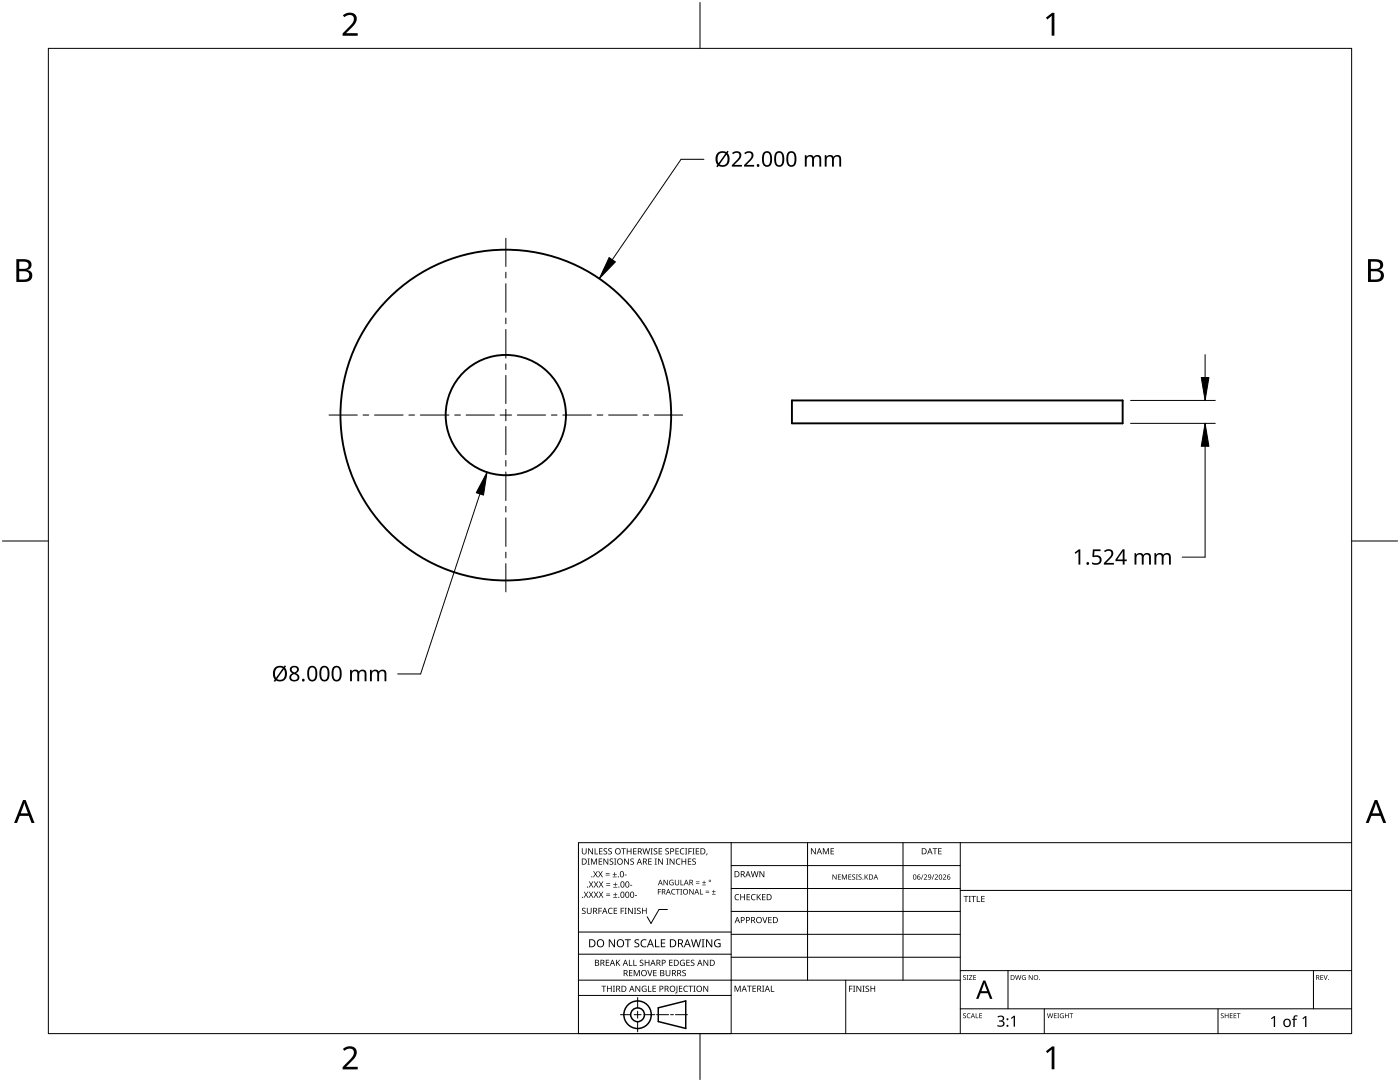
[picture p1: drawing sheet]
<svg xmlns="http://www.w3.org/2000/svg" width="279mm" height="216mm" viewBox="0 0 279 216" stroke-linecap="round" stroke-linejoin="round" font-family="sans-serif">
<g fill="none" stroke="#000" stroke-width=".38">
<path d="M158 79.9h66v4.6h-66z"/>
<circle cx="100.9" cy="82.8" r="33"/>
<circle cx="100.9" cy="82.8" r="12"/>
</g>
<path d="M9.7 9.7h260v196.5h-260z" fill="none" stroke="#000" stroke-width=".2"/>
<path d="M139.7 .5v9.2M.5 108h9.2M269.7 108h9.2M139.7 206.2v9.2" fill="none" stroke="#000" stroke-width=".2"/>
<g fill="#000">
<path d="M68.4 3.1a1.64 1.64 0 0 1 2.8 .4 2.52 2.52 0 0 1-1.2 2.2l-.9 .9h2.3v.5h-3v-.4l1.2-1.2a1.95 1.95 0 0 0 .9-2.2 1.23 1.23 0 0 0-1.8 .1zM208.7 3.5l1.3-.9h.4v4.5h-.5v-4l-.9 .8zM68.4 209.3a1.64 1.64 0 0 1 2.8 .4 2.52 2.52 0 0 1-1.2 2.2l-.9 1h2.3v.5h-3v-.5l1.2-1.2a1.95 1.95 0 0 0 .9-2.1 1.23 1.23 0 0 0-1.8 .1zM208.7 209.8l1.3-1h.4v4.6h-.5v-4l-.9 .7z"/>
<path d="M3.3 51.7h1.3a1.28 1.28 0 0 1 1.7 1.3 1.04 1.04 0 0 1-.9 .9 1.23 1.23 0 0 1 1 1.5 1.23 1.23 0 0 1-1.5 .9h-1.6zM3.8 54.1v1.7h1a.86 .86 0 0 0 1-.9 .86 .86 0 0 0-1.1-.8zM3.8 52.2v1.4h.9a.78 .78 0 0 0 1-.7 .78 .78 0 0 0-1.1-.7z"/>
<path d="M273 51.7h1.3a1.28 1.28 0 0 1 1.7 1.3 1.04 1.04 0 0 1-.8 .9 1.23 1.23 0 0 1 1 1.5 1.23 1.23 0 0 1-1.6 .9h-1.6zM273.6 54.1v1.7h.9a.86 .86 0 0 0 1.1-.9 .86 .86 0 0 0-1.1-.8zM273.6 52.2v1.4h.8a.78 .78 0 0 0 1-.7 .78 .78 0 0 0-1.1-.7z"/>
<path d="M4.6 159.6h.5l1.8 4.6h-.6l-.6-1.4h-1.8l-.5 1.4h-.6zM4.8 160.2l-.7 2.1h1.5z"/>
<path d="M274.3 159.6h.6l1.7 4.6h-.6l-.5-1.4h-1.8l-.6 1.4h-.5zM274.6 160.2l-.7 2.1h1.4z"/>
</g>
<g fill="none" stroke="#000" stroke-width=".2">
<path d="M145.9 168.1v38.1h-30.5v-38.1h154.3M145.9 172.7h45.7M145.9 177.3h45.7M161.2 168.1v27.5M180.2 168.1v27.5M191.6 168.1v38.1M191.6 177.7h78.1M115.4 198.6h30.5M115.4 195.6h76.2M115.4 190.4h30.5M115.4 186h30.5M127.3 199v2.1"/>
<path d="M133.2 181.5h-1.7l-1.6 2.8-.7-1.4M145.9 181.9h45.7M145.9 186.4h45.7M145.9 191h45.7M168.8 195.6v10.6M191.6 193.7h78.1M201.2 193.7v7.6M262.1 193.7v7.6M123.8 202.5h2.1M126.6 202.5h1.3M127.3 201.8v1.4M127.3 203.8v2.1"/>
<path d="M128.6 202.5h2.1M131 202.5h2.4M133.8 202.5h.6M134.8 202.5h2.4M191.6 201.3h78.1M208.4 201.3v4.9M243.1 201.3v4.9"/>
</g>
<g fill="#000">
<path d="M116.1 169.3h.2v.8a.32 .32 0 0 0 .3 .3 .32 .32 0 0 0 .3-.3v-.8h.2v.8a.47 .47 0 0 1-.5 .4 .47 .47 0 0 1-.5-.5zM116.5 177.9h.2l.3 .5 .3-.5h.1l-.4 .6 .4 .6h-.1l-.3-.5-.4 .5h-.1l.4-.6zM117.3 171.3h.4l-.1 .1v1l.1 .1h-.4l.1-.1v-1zM117.4 169.3h.2l.6 1v-1h.1v1.2h-.1l-.7-1v1h-.1zM117.5 177.9h.2l.3 .5 .3-.5h.1l-.4 .6 .4 .6h-.1l-.4-.5-.3 .5h-.1l.4-.6zM117.5 175.9h.2l.3 .5 .3-.5h.1l-.4 .6 .5 .6h-.2l-.3-.5-.4 .5h-.1l.4-.6zM117.9 171.3h.3l.3 1 .4-1h.3v1.2h-.2v-1l-.4 1h-.1l-.4-1v1h-.2zM118.7 169.3h.1v1h.6v.2h-.7zM118.4 173.8h.1l.3 .5 .3-.5h.2l-.4 .6 .4 .7h-.1l-.4-.6-.3 .6h-.1l.4-.7zM118.5 177.9h.2l.2 .5 .3-.5h.2l-.4 .6 .4 .6h-.1l-.4-.5-.3 .5h-.1l.4-.6zM118.5 175.9h.2l.3 .5 .3-.5h.1l-.4 .6 .4 .6h-.1l-.3-.5-.4 .5h-.1l.4-.6zM119.5 171.3h.7v.1h-.6v.4h.5v.2h-.5v.4h.6v.1h-.7z"/>
<path d="M119.6 169.3h.6v.1h-.5v.4h.5v.1h-.5v.4h.5v.2h-.6zM119.4 173.8h.1l.3 .5 .3-.5h.2l-.4 .6 .4 .7h-.1l-.4-.6-.3 .6h-.2l.5-.7zM119.5 177.9h.1l.3 .5 .3-.5h.2l-.4 .6 .4 .6h-.1l-.4-.5-.3 .5h-.1l.4-.6zM119.5 175.9h.2l.3 .5 .3-.5h.1l-.4 .6 .4 .6h-.1l-.4-.5-.3 .5h-.1l.4-.6zM120.9 174.6h.8v.1h-.8zM120.9 174.2h.8v.1h-.8zM121 178.7h.8v.1h-.8zM121 178.3h.8v.1h-.8zM121 176.6h.8v.1h-.8zM121 176.3h.8v.1h-.8zM120.5 169.4l.4-.1h.3l-.1 .1a.25 .25 0 0 0-.4-.1 .25 .25 0 0 0 0 .4l.4 .3 .1 .2-.3 .3-.5-.1v-.1h.2a.27 .27 0 0 0 .4-.1 .27 .27 0 0 0-.3-.3l-.2-.2zM120.4 171.3h.2l.7 1-.1-1h.2v1.2h-.2l-.6-1v1h-.2z"/>
<path d="M121.4 169.4l.5-.1h.2v.1a.25 .25 0 0 0-.4-.1 .25 .25 0 0 0 0 .4l.4 .3v.2l-.2 .3-.5-.1v-.1h.1a.27 .27 0 0 0 .5-.1 .27 .27 0 0 0-.4-.3l-.2-.2zM122.3 174.9h.8v.2h-.8zM122.4 179h.8v.1h-.8zM122.4 177h.8v.1h-.8zM121.7 171.4l.4-.1 .3 .1-.1 .1a.25 .25 0 0 0-.4-.1 .25 .25 0 0 0 0 .4 .42 .42 0 0 1 .5 .5 .42 .42 0 0 1-.7 .2l-.1-.2 .2 .1a.27 .27 0 0 0 .5-.2 .27 .27 0 0 0-.4-.3l-.2-.2zM122.6 174h.1v.4h.4v.1h-.4v.4h-.1v-.4h-.3v-.1h.3zM122.7 178.1h.1v.4h.4v.1h-.4v.3h-.1v-.3h-.3v-.1h.3zM122.7 176.1h.2v.3h.3v.2h-.3v.3h-.2v-.3h-.3v-.2h.3zM122.6 171.3h.4l-.1 .1v1l.1 .1h-.4l.1-.1v-1zM124 169.3h.9v.1h-.4v1.1h-.1v-1.1h-.4zM124.7 174.5h.4v.2h-.4zM124.6 171.3h.1l.7 1v-1h.1v1.2h-.2l-.6-1v1h-.1z"/>
<path d="M125.7 176.6h.5v.1h-.5zM125.1 169.3h.1v.5h.7v-.5h.1v1.2h-.1v-.6h-.7v.6h-.1zM125.8 171.4l.5-.1 .2 .1v.1a.25 .25 0 0 0-.4-.1 .25 .25 0 0 0 0 .4 .42 .42 0 0 1 .4 .5 .42 .42 0 0 1-.7 .2v-.2l.1 .1a.27 .27 0 0 0 .5-.2 .27 .27 0 0 0-.4-.3l-.2-.2zM126.7 178.6h.4v.2h-.4zM126.4 169.3h.6v.1h-.5v.4h.5v.1h-.5v.4h.5v.2h-.6zM128.2 169.3h.2l.2 1 .3-1h.2l.2 1 .3-1h.1l-.3 1.2h-.1l-.3-1.1-.3 1.1h-.2zM129.4 171.3h.7v.1h-.6v.4h.5v.2h-.5v.4h.6v.1h-.7zM129.8 169.3h.5l-.2 .1v1l.2 .1h-.5l.2-.1v-1zM130.7 171.3h.4l-.1 .1v1l.1 .1h-.4l.1-.1v-1zM130.5 169.4l.4-.1h.3l-.1 .1a.25 .25 0 0 0-.4-.1 .25 .25 0 0 0 0 .4l.4 .3 .1 .2-.2 .3-.6-.1v-.1h.2a.27 .27 0 0 0 .4-.1 .27 .27 0 0 0-.3-.3l-.2-.2zM131.3 177.4h.6v.1h-.5v.4h.5v.1h-.5v.5h-.1zM131.4 169.3h.7v.1h-.5v.4h.5v.1h-.5v.4h.5v.2h-.7z"/>
<path d="M131.3 171.3h.2l.7 1v-1h.1v1.2h-.2l-.6-1v1h-.2zM132.4 175.6h.2l.6 .9v-.9h.1v1h-.2l-.6-.9v.9h-.1zM133 171.3h.4l-.1 .1v1l.1 .1h-.4l.1-.1v-1zM132.8 169.4l.4-.1h.3l-.1 .1a.25 .25 0 0 0-.3-.1 .25 .25 0 0 0 0 .4l.4 .3v.2l-.2 .3-.5-.1v-.1h.1a.27 .27 0 0 0 .5-.1 .27 .27 0 0 0-.4-.3l-.2-.2zM133.7 175.7l.5-.2 .2 .1v.1a.45 .45 0 0 0-.7 .4 .45 .45 0 0 0 .6 .4v-.3h-.2v-.1h.3v.5a.6 .6 0 0 1-.8-.1 .6 .6 0 0 1 .1-.8zM134.1 177.5l.4-.1h.3l-.1 .2a.44 .44 0 0 0-.6 .4 .44 .44 0 0 0 .6 .3 .52 .52 0 0 1-.7 0 .52 .52 0 0 1 .1-.8zM133.6 171.3h.2l.7 1v-1h.1v1.2h-.2l-.6-1v1h-.2zM134.9 177.4h.8v.1h-.4v1h-.1v-1h-.3zM135 171.5l.5-.2 .3 .1-.1 .1a.49 .49 0 0 0-.7 .4 .49 .49 0 0 0 .7 .5 .52 .52 0 0 1-.6 0 .52 .52 0 0 1-.2-.6zM134.8 169.3h.7v.1h-.6v.4h.5v.1h-.5v.4h.6v.2h-.7zM134.7 175.6h.1v.7a.28 .28 0 0 0 .3 .2 .28 .28 0 0 0 .3-.2v-.7h.1v.7a.42 .42 0 0 1-.4 .4 .42 .42 0 0 1-.4-.4zM135.8 175.6h.2v.9h.4v.1h-.6z"/>
<path d="M135.8 177.4h.3l-.1 .1v.9l.1 .1h-.3l.1-.1v-.9zM135.8 169.4l.4-.1h.4l-.1 .1h-.2a.49 .49 0 0 0-.4 .6 .49 .49 0 0 0 .7 .3 .52 .52 0 0 1-.7 .1 .52 .52 0 0 1-.2-.6zM136 171.3h.2v.5h.6v-.5h.1v1.2h-.1v-.5h-.6v.5h-.2zM136.7 169.3h.5l-.2 .1v1l.2 .1h-.5l.2-.1v-1zM137.4 169.3h.7v.1h-.6v.4h.5v.2h-.5v.5h-.1zM137.3 171.3h.7v.1h-.6v.4h.5v.2h-.5v.4h.6v.1h-.7zM137.6 177.4h.1l.6 .9v-.9h.1v1.1h-.1l-.6-.9v.9h-.1zM138.2 169.3h.4l-.1 .1v1l.1 .1h-.4l.1-.1v-1zM138.9 176.2h.7v.1h-.7zM138.9 175.9h.7v.1h-.7zM138.2 171.4l.4-.1 .3 .1-.1 .1a.25 .25 0 0 0-.4-.1 .25 .25 0 0 0 0 .4 .42 .42 0 0 1 .5 .5 .42 .42 0 0 1-.7 .2l-.1-.2 .2 .1a.27 .27 0 0 0 .5-.2 .27 .27 0 0 0-.4-.3l-.2-.2zM138.9 169.3h.6v.1h-.5v.4h.5v.1h-.5v.4h.5v.2h-.6z"/>
<path d="M139.7 177.4h.1v1h.5v.1h-.6zM140.1 176.5h.8v.1h-.8zM140.5 175.7h.1v.3h.3v.2h-.3v.3h-.1v-.3h-.4v-.2h.4zM140.8 178h.7v.2h-.7zM140.8 177.7h.7v.1h-.7zM141 170.3h.2l-.3 .4zM142.1 178.4h.7v.1h-.7zM142.4 177.6h.1v.3h.3v.1h-.3v.3h-.1v-.3h-.3v-.1h.3zM146.8 178.6l.4-.2 .3 .1v.1a.49 .49 0 0 0-.7 .4 .49 .49 0 0 0 .7 .5 .52 .52 0 0 1-.7 0 .52 .52 0 0 1-.2-.6zM147.7 178.4h.2v.5h.6v-.5h.2v1.2h-.2v-.5h-.6v.5h-.2zM149 178.4h.7v.1h-.5v.4h.4v.2h-.4v.4h.5v.1h-.7zM150 178.6l.5-.2 .3 .1-.1 .1a.49 .49 0 0 0-.7 .4 .49 .49 0 0 0 .8 .5 .52 .52 0 0 1-.7 0 .52 .52 0 0 1-.2-.6z"/>
<path d="M149.8 173.8h.2l.3 1.1 .2-1.1h.2l.3 1.1 .2-1.1h.2l-.3 1.2h-.2l-.3-1-.3 1h-.1zM151 178.4h.2v.6l.5-.6h.2l-.5 .5 .5 .7h-.2l-.4-.6-.1 .6h-.2zM151.6 173.8h.1l.7 1v-1h.1v1.2h-.1l-.7-1v1h-.1zM152.1 178.4h.7v.1h-.6v.4h.5v.2h-.5v.4h.6v.1h-.7zM161.8 169.3h.2l.7 1v-1h.1v1.2h-.2l-.6-1v1h-.2zM164.2 169.3h.2l.4 .9 .4-.9h.2v1.2h-.1v-1.1l-.4 1.1h-.1l-.4-1.1v1.1h-.2zM165.8 169.3h.6v.1h-.5v.4h.5v.1h-.5v.4h.5v.2h-.6zM166.1 174.5h.2l.5 .8v-.8h.1l.1 1h-.2l-.5-.8v.8h-.2zM167.2 174.5h.6v.1h-.4v.3h.4v.1h-.4v.4h.4v.1h-.6zM168 174.5h.2l.3 .8 .4-.8h.1v1h-.1v-.9l-.4 .9-.4-.9v.9h-.1zM169.3 174.5h.6v.1h-.5v.3h.5v.1h-.5v.4h.5v.1h-.6zM170.1 174.6l.4-.1h.2l-.1 .1a.24 .24 0 0 0-.3 0 .24 .24 0 0 0-.1 .3 .24 .24 0 0 0 .3 .1 .32 .32 0 0 1 .1 .5 .32 .32 0 0 1-.6-.1h.1a.26 .26 0 0 0 .4 0 .26 .26 0 0 0 0-.3 .26 .26 0 0 0-.3-.1z"/>
<path d="M170.8 174.5h.4l-.1 .1v.8l.1 .1h-.4l.1-.1v-.8zM171.4 174.6l.3-.1h.2v.1a.24 .24 0 0 0-.3 0 .24 .24 0 0 0-.1 .3 .24 .24 0 0 0 .3 .1 .32 .32 0 0 1 0 .5 .32 .32 0 0 1-.5-.1h.1a.26 .26 0 0 0 .3 0 .26 .26 0 0 0 .1-.3 .26 .26 0 0 0-.3-.1zM172.5 174.5h.2v.5l.6-.5-.4 .4 .4 .6h-.2l-.3-.5-.1 .5h-.2zM184.2 174.5h.1l-.4 1h-.1zM184.4 174.6a.37 .37 0 0 1 .6 0 .37 .37 0 0 1-.3 .6l-.2 .2h.5v.1h-.6l.2-.4a.27 .27 0 0 0 .3-.3 .27 .27 0 0 0-.4-.2zM186.3 174.5h.2l-.4 1h-.2zM186.1 169.3h.9v.1h-.3v1.1h-.2v-1.1h-.4zM186.5 174.6a.37 .37 0 0 1 .6 0 .37 .37 0 0 1-.2 .6l-.2 .2h.5v.1h-.7l.3-.4a.27 .27 0 0 0 .3-.3 .27 .27 0 0 0-.4-.2zM187.2 169.3h.7v.1h-.5v.4h.5v.1h-.5v.4h.5v.2h-.7zM188.2 174.6a.37 .37 0 0 1 .6 0 .37 .37 0 0 1-.3 .6l-.2 .2h.5v.1h-.6l.2-.4a.27 .27 0 0 0 .3-.3 .27 .27 0 0 0-.4-.2zM192.3 178.8h.9v.1h-.3v1.1h-.2v-1.1h-.4zM193.3 178.8h.5l-.2 .1v1l.2 .1h-.5l.2-.1v-1z"/>
<path d="M193.8 178.8h1v.1h-.4v1.1h-.2v-1.1h-.4zM194.9 178.8h.2v1.1h.5v.1h-.7zM195.8 178.8h.7v.1h-.5v.4h.5v.1h-.5v.5h.5v.1h-.7zM116.2 181.3l.4-.2 .3 .1-.1 .1a.25 .25 0 0 0-.4-.1 .25 .25 0 0 0 0 .4l.4 .2 .1 .3-.3 .3-.5-.1v-.1h.2a.27 .27 0 0 0 .4-.1 .27 .27 0 0 0-.3-.3l-.2-.2zM117.1 181.1h.2v.8a.32 .32 0 0 0 .3 .3 .32 .32 0 0 0 .3-.3v-.8h.2v.8a.47 .47 0 0 1-.5 .5 .47 .47 0 0 1-.5-.5zM119.4 181.1h.7v.2h-.5v.4h.5v.1h-.5v.6h-.2zM120 196.7h1v.1h-.4v1.1h-.2v-1.1h-.4zM120.9 191.5h.7v.1h-.5v.4h.4v.2h-.4v.4h.5v.1h-.7zM121.5 181.3l.4-.2 .4 .1-.1 .1a.49 .49 0 0 0-.7 .5 .49 .49 0 0 0 .7 .4 .52 .52 0 0 1-.6 .1 .52 .52 0 0 1-.3-.6zM121.1 196.7h.2v.5h.6v-.5h.2v1.2h-.2v-.6h-.6v.6h-.2zM121.5 187.4h.2l.9 1.3v-1.3h.1v1.6h-.2l-.8-1.3v1.3h-.2zM122.3 196.7h.4l-.1 .1v1l.1 .1h-.4l.2-.1v-1z"/>
<path d="M122.5 181.1h.7v.2h-.6v.4h.5v.1h-.5v.4h.6v.2h-.7zM122.9 191.5h.2v.6l.5-.6h.2l-.5 .5 .5 .7h-.2l-.4-.6-.1 .6h-.2zM123.9 181.1h.6v.2h-.5v.4h.5v.1h-.5v.6h-.1zM124.7 181.1h.4l-.2 .2v.9l.2 .2h-.4l.1-.2v-.9zM124.7 187.4h1.2v.2h-.5v1.4h-.2v-1.4h-.5zM125.5 191.5h.2v1.1h.5v.1h-.7zM125.5 193.6h.7v.1h-.5v.4h.5v.1h-.5v.4h.5v.2h-.7zM125.3 181.1h.2l.7 1.1-.1-1.1h.2v1.3h-.2l-.6-1v1h-.2zM126.4 191.5h.2v1.1h.5v.1h-.7zM126.5 181.1h.5l-.2 .2v.9l.2 .2h-.5l.2-.2v-.9zM126.5 193.6h.2l.4 1 .4-1h.2v1.2h-.2v-1.1l-.4 1.1h-.1l-.4-1.1v1.1h-.1zM126.7 187.6l.3-.2 .6 .1-.2 .1a.33 .33 0 0 0-.6 .2 .33 .33 0 0 0 .4 .4 .47 .47 0 0 1 .4 .6 .47 .47 0 0 1-.7 .2h-.3v-.2h.2a.35 .35 0 0 0 .6-.2 .35 .35 0 0 0-.5-.4l-.3-.2z"/>
<path d="M126.8 196.7h.2l.6 1v-1h.2v1.2h-.2l-.7-1 .1 1h-.2zM127.2 181.3l.4-.2 .3 .1-.1 .1a.25 .25 0 0 0-.4-.1 .25 .25 0 0 0 0 .4l.4 .2 .1 .3-.3 .3-.5-.1v-.1h.2a.27 .27 0 0 0 .4-.1 .27 .27 0 0 0-.3-.3l-.2-.2zM127.7 191.6l.5-.1 .2 .1v.1a.25 .25 0 0 0-.4-.1 .25 .25 0 0 0 0 .4l.4 .2v.3l-.2 .2h-.5v-.2l.1 .1a.27 .27 0 0 0 .5-.2 .27 .27 0 0 0-.4-.3l-.2-.2zM128 187.6l.6-.2 .4 .1v.2a.64 .64 0 0 0-1 .5 .64 .64 0 0 0 1 .6v.2a.83 .83 0 0 1-1.1-.3 .83 .83 0 0 1 .1-1.1zM128.2 196.8l.6-.1 .2 .1v.1a.5 .5 0 0 0-.8 .4 .5 .5 0 0 0 .7 .5v-.4h-.3v-.1h.4v.6a.66 .66 0 0 1-.8-.2 .66 .66 0 0 1 0-.9zM128.1 181.1h.2v.6h.6v-.6h.2v1.3h-.2v-.6h-.6v.6h-.2zM129.2 193.6h.1l.4 1 .3-1h.2l-.4 1.2h-.2zM129.3 196.7h.2v1.1h.5v.1h-.7zM128.7 191.5h.1v.5h.6v-.5h.2v1.2h-.2v-.5h-.6v.5h-.1zM130.7 187.4h.2v1.4h.7v.2h-.9zM130.2 196.7h.7v.1h-.5v.4h.5v.1h-.5v.5h.5v.1h-.7zM130.4 193.6h.6v.1h-.5v.4h.5v.1h-.5v.4h.5v.2h-.6z"/>
<path d="M131.9 187.4h.9v.2h-.7v.5h.6v.2h-.6v.5h.7v.2h-.9zM132.8 193.6h.2v.7a.32 .32 0 0 0 .3 .4 .32 .32 0 0 0 .3-.4v-.7h.2v.7a.47 .47 0 0 1-.5 .5 .47 .47 0 0 1-.5-.5zM133.5 191.5h.7v.1h-.5v.4h.5v.2h-.5v.4h.5v.1h-.7zM135 196.7h.2v1.3l-.1 .2h-.3l-.1-.1 .3-.2zM135.5 196.7h.7v.1h-.5v.4h.4v.1h-.4v.5h.5v.1h-.7zM135.8 191.7l.5-.2 .4 .1-.1 .1a.5 .5 0 0 0-.8 .4 .5 .5 0 0 0 .7 .5v-.4h-.2v-.1h.4v.6a.66 .66 0 0 1-.9-.1 .66 .66 0 0 1 0-.9zM136.2 193.7l.4-.2 .3 .1-.1 .1a.25 .25 0 0 0-.4-.1 .25 .25 0 0 0 0 .4 .42 .42 0 0 1 .5 .6 .42 .42 0 0 1-.7 .2l-.1-.2h.2a.27 .27 0 0 0 .5-.1 .27 .27 0 0 0-.4-.3l-.2-.2zM136.5 196.8l.5-.1 .3 .1-.1 .1a.49 .49 0 0 0-.7 .4 .49 .49 0 0 0 .8 .4 .52 .52 0 0 1-.7 .1 .52 .52 0 0 1-.2-.6zM137 191.5h.7v.1h-.6v.4h.5v.2h-.5v.4h.6v.1h-.7zM137.4 196.7h.9v.1h-.4v1.1h-.1v-1.1h-.4zM137.9 191.6l.4-.1 .3 .1-.1 .1a.25 .25 0 0 0-.4-.1 .25 .25 0 0 0 0 .4l.4 .2 .1 .3-.2 .2h-.6v-.2l.2 .1a.27 .27 0 0 0 .5-.2 .27 .27 0 0 0-.4-.3l-.2-.2zM138.4 196.7h.4l-.1 .1v1l.1 .1h-.4l.1-.1v-1z"/>
<path d="M137.9 187.4h.2l.3 1.4 .4-1.4h.2l.4 1.4 .3-1.4h.2l-.4 1.6h-.2l-.4-1.3-.4 1.3h-.2zM140 187.4h.6l-.2 .2v1.3l.2 .1h-.6l.2-.1v-1.3zM140.4 196.7h.1l.7 1v-1h.1v1.2h-.1l-.7-1v1h-.1zM140.4 191.5h.2l.6 1v-1h.1v1.2h-.1l-.7-1v1h-.1zM140.9 187.4h.2l.9 1.3v-1.3h.2v1.6h-.3l-.8-1.3v1.3h-.2zM142.7 187.6l.7-.2 .4 .1-.1 .2a.65 .65 0 0 0-1 .5 .65 .65 0 0 0 .9 .6v-.4h-.3v-.2h.5v.7a.86 .86 0 0 1-1.1-.1 .86 .86 0 0 1 0-1.2zM146.6 196.7h.2l.4 1 .4-1h.2v1.2h-.1v-1.1l-.4 1.1h-.2l-.4-1.1v1.1h-.1zM149.1 196.7h.9v.1h-.4v1.1h-.1v-1.1h-.4zM150.2 196.7h.7v.1h-.6v.4h.5v.1h-.5v.5h.6v.1h-.7zM152.1 183h.2l.3 1 .4-1h.2l-.5 1.2h-.1zM152.1 196.7h.4l-.1 .1v1l.1 .1h-.4l.1-.1v-1zM153.8 196.7h.2v1.1h.5v.1h-.7z"/>
<path d="M153.3 183h.7v.1h-.5v.4h.5v.1h-.5v.5h.5v.1h-.7zM169.5 196.7h.6v.1h-.5v.5h.5v.1h-.5v.5h-.1zM170.2 196.7h.5l-.2 .1v1l.2 .1h-.5l.2-.1v-1zM170.9 196.7h.2l.6 1v-1h.2v1.2h-.2l-.6-1v1h-.2zM172.1 196.7h.5l-.2 .1v1l.2 .1h-.5l.2-.1v-1zM172.8 196.8l.4-.1h.2v.2a.25 .25 0 0 0-.4-.1 .25 .25 0 0 0 0 .4l.4 .2 .1 .3-.3 .2h-.5v-.2l.2 .1a.27 .27 0 0 0 .4-.2 .27 .27 0 0 0-.3-.3l-.3-.2zM173.7 196.7h.2v.5h.6v-.5h.2v1.2h-.2v-.6h-.6v.6h-.2zM192.2 194.7l.4-.1h.2l-.1 .1a.24 .24 0 0 0-.3 0 .24 .24 0 0 0-.1 .3 .24 .24 0 0 0 .4 .1l.1 .1-.1 .3h-.4l-.1-.1a.24 .24 0 0 0 .3 .1 .24 .24 0 0 0 .1-.3l-.4-.3zM192.9 194.6h.4l-.1 .1v.7l.1 .1h-.4l.1-.1v-.7zM193.4 194.6h.6l-.5 .8h.6v.1h-.7l.5-.8h-.5zM194.2 194.6h.6v.1h-.4v.3h.4v.1h-.4v.3h.4v.1h-.6zM202.6 194.6h.1l.2 .8 .2-.8h.2l.2 .8 .2-.8h.1l-.2 .9h-.2l-.2-.8-.2 .8h-.2z"/>
<path d="M204.1 194.7l.3-.1h.3l-.1 .1a.4 .4 0 0 0-.6 .4 .4 .4 0 0 0 .6 .3v-.3l-.2-.1h.3v.5a.53 .53 0 0 1-.7-.1 .53 .53 0 0 1 .1-.7zM205.3 194.6h.2l.5 .8v-.8h.1v.9h-.2l-.5-.8v.8h-.1zM263.5 194.6h.6v.1h-.5v.3h.4v.1h-.4v.3h.5v.1h-.6zM264.1 194.6h.2l.2 .8 .3-.8h.2l-.4 .9h-.1zM192.2 202.3l.4-.1h.2l-.1 .1a.24 .24 0 0 0-.3 0 .24 .24 0 0 0-.1 .3 .24 .24 0 0 0 .4 .1l.1 .2-.1 .2-.4 .1-.1-.2a.24 .24 0 0 0 .3 .1 .24 .24 0 0 0 .1-.3l-.4-.2zM193.1 202.3l.6-.1-.3 .1a.4 .4 0 0 0-.3 .5 .4 .4 0 0 0 .5 .2 .46 .46 0 0 1-.6 0 .46 .46 0 0 1 .1-.7zM194.7 202.2h.1v.8h.5v.2h-.6zM195.4 202.2h.6v.1h-.4v.3h.4v.1h-.4v.4h.4v.1h-.6zM199.1 202.9a.73 .73 0 0 1 .8-.3 .73 .73 0 0 1 .5 .8l-.4 .3a.62 .62 0 0 1 .5 .8 .62 .62 0 0 1-.9 .4l-.6-.1v-.3l.3 .1a.49 .49 0 0 0 .7 0 .49 .49 0 0 0 0-.7l-.6-.1v-.2a.46 .46 0 0 0 .6 0 .46 .46 0 0 0 0-.7h-.4l-.4 .2zM201.7 203.1l.6-.4h.3v2.2h-.3v-1.9l-.4 .3zM209 202.2h.1l.2 .8 .2-.8h.1l.3 .8 .2-.8h.1l-.3 1h-.1l-.2-.9-.3 .9h-.1zM210.3 202.2h.6v.1h-.4v.3h.3v.1h-.3v.4h.4v.1h-.6z"/>
<path d="M211 202.2h.4l-.2 .1v.8l.2 .1h-.4l.1-.1v-.8zM211.6 202.3l.7-.1-.1 .1a.4 .4 0 0 0-.6 .4 .4 .4 0 0 0 .6 .3v-.2l-.2-.2h.3v.5a.53 .53 0 0 1-.7-.1 .53 .53 0 0 1 0-.7zM212.5 202.2h.2v.4h.5v-.4h.1v1h-.1v-.5h-.5v.5h-.2zM213.4 202.2h.8v.1h-.3v.9h-.2v-.9h-.3zM243.7 202.3l.3-.1h.2v.1a.24 .24 0 0 0-.3 0 .24 .24 0 0 0-.1 .3 .24 .24 0 0 0 .3 .1l.1 .2-.1 .2-.4 .1-.1-.2a.24 .24 0 0 0 .4 .1 .24 .24 0 0 0 0-.3l-.3-.2zM244.4 202.2h.2v.4h.5v-.4h.1v1h-.1v-.5h-.5v.5h-.2zM245.4 202.2h.6v.1h-.4v.3h.4v.1h-.4v.4h.4v.1h-.6zM246.2 202.2h.5v.1h-.4v.3h.4v.1h-.4v.4h.4v.1h-.5zM246.8 202.2h.8v.1h-.3v.9h-.2v-.9h-.3zM253.7 203.2l.6-.5h.2v2.2h-.3v-1.9l-.4 .4zM258.2 202.7l.3-.1h.5l-.1 .3-.4-.1-.1 .2v.3h.4v.2h-.4v1.4h-.3v-1.4h-.3l.3-.2zM259.9 203.2l.6-.5h.2v2.2h-.2v-1.9l-.5 .4z"/>
<path d="M116.1 171.3h.4a.61 .61 0 0 1 .6 .6 .61 .61 0 0 1-.6 .6h-.4zM116.3 171.4v1h.1a.48 .48 0 0 0 .5-.5 .48 .48 0 0 0-.4-.5z"/>
<path d="M122.7 169.9a.61 .61 0 0 1 1.2 0 .61 .61 0 0 1-1.2 0zM123 169.5a.47 .47 0 0 0-.1 .7 .47 .47 0 0 0 .8 0v-.1a.45 .45 0 0 0-.1-.6 .45 .45 0 0 0-.6 0z"/>
<path d="M123.1 171.9a.61 .61 0 0 1 1.2 0 .61 .61 0 0 1-1.2 0zM123.5 171.5l-.2 .4a.45 .45 0 0 0 .7 .4 .45 .45 0 0 0 0-.8l-.2-.1z"/>
<path d="M123.9 173.9a.51 .51 0 0 1 .6 .1 .51 .51 0 0 1 0 .7 .44 .44 0 0 1-.6 .3 .44 .44 0 0 1-.2-.6zM123.9 174v.1a.48 .48 0 0 0 .3 .8 .53 .53 0 0 0 .2-.5 .53 .53 0 0 0-.4-.4z"/>
<path d="M124 178a.44 .44 0 0 1 .5 0 .44 .44 0 0 1 .1 .5 .46 .46 0 0 1-.4 .7 .46 .46 0 0 1-.4-.7zM124.1 178.1l-.1 .2a.45 .45 0 0 0 .3 .7 .53 .53 0 0 0 .2-.5 .53 .53 0 0 0-.4-.4z"/>
<path d="M124 176a.44 .44 0 0 1 .5 0 .44 .44 0 0 1 .1 .5 .46 .46 0 0 1-.4 .6 .46 .46 0 0 1-.4-.7zM124.1 176.1l-.1 .4a.31 .31 0 0 0 .2 .5 .31 .31 0 0 0 .3-.5l-.1-.4z"/>
<path d="M124.9 178a.5 .5 0 0 1 .7 .1 .5 .5 0 0 1 0 .6 .44 .44 0 0 1-.6 .4 .44 .44 0 0 1-.2-.6zM125 178.1a.48 .48 0 0 0-.1 .6 .48 .48 0 0 0 .4 .3l.1-.8-.2-.2z"/>
<path d="M124.9 176a.44 .44 0 0 1 .6 0 .44 .44 0 0 1 .1 .5 .46 .46 0 0 1-.5 .6 .46 .46 0 0 1-.3-.7zM125 176.1l-.1 .4a.31 .31 0 0 0 .3 .5 .31 .31 0 0 0 .2-.5v-.4z"/>
<path d="M125.9 178a.5 .5 0 0 1 .6 .1 .5 .5 0 0 1 0 .6 .44 .44 0 0 1-.5 .4 .44 .44 0 0 1-.2-.6zM126 178.1l-.1 .1a.48 .48 0 0 0 .4 .8 .53 .53 0 0 0 .2-.5 .53 .53 0 0 0-.5-.4z"/>
<path d="M127.3 169.3h.3a.35 .35 0 0 1 .5 .2 .35 .35 0 0 1-.3 .4l.4 .6h-.2l-.3-.5h-.3v.5h-.1zM127.4 169.4v.4h.2a.23 .23 0 0 0 .3-.2 .23 .23 0 0 0-.3-.2z"/>
<path d="M127.5 171.3h.2l.4 1.2h-.1l-.2-.4h-.4l-.2 .4h-.1zM127.6 171.5l-.2 .5h.4z"/>
<path d="M128.3 171.3h.3a.35 .35 0 0 1 .5 .2 .35 .35 0 0 1-.3 .5l.4 .5h-.2l-.3-.5h-.2v.5h-.2zM128.5 171.4v.5h.1a.23 .23 0 0 0 .3-.2 .23 .23 0 0 0-.3-.3z"/>
<path d="M131.7 175.5h.1l.5 1.1h-.2l-.1-.3h-.4l-.2 .3h-.1zM131.8 175.7l-.2 .5h.4z"/>
<path d="M132.1 177.4h.3a.31 .31 0 0 1 .4 .2 .31 .31 0 0 1-.2 .4l.3 .5h-.2l-.3-.5h-.2v.5h-.1zM132.2 177.5v.4h.2a.21 .21 0 0 0 .2-.2 .21 .21 0 0 0-.2-.2z"/>
<path d="M133.3 177.4h.1l.5 1.1h-.2l-.1-.4h-.4l-.2 .4h-.1zM133.4 177.5l-.2 .5h.4z"/>
<path d="M133.8 169.3h.6l.1 .2-.1 .4-.5 .1v.5h-.1zM133.9 169.4v.5a.29 .29 0 0 0 .5-.3 .29 .29 0 0 0-.5-.2z"/>
<path d="M136.9 175.5h.1l.4 1.1h-.1l-.1-.3h-.5l-.1 .3h-.1zM137 175.7l-.2 .5h.3z"/>
<path d="M136.2 177.9a.55 .55 0 0 1 1.1 0 .55 .55 0 0 1-1.1 0zM136.4 177.9a.45 .45 0 0 0 .9 0 .45 .45 0 0 0-.9 0z"/>
<path d="M137.6 175.6h.3a.31 .31 0 0 1 .4 .2 .31 .31 0 0 1-.2 .4l.3 .4h-.2l-.2-.4h-.3v.4h-.1zM137.7 175.7v.4h.2a.21 .21 0 0 0 .3-.2 .21 .21 0 0 0-.3-.2z"/>
<path d="M139 177.4h.1l.4 1.1h-.1l-.1-.4h-.5l-.1 .4h-.1zM139.1 177.5l-.2 .5h.3z"/>
<path d="M139.8 169.3h.4a.54 .54 0 0 1 .6 .6 .56 .56 0 0 1-.7 .6h-.3zM140 169.4v.9h.1a.48 .48 0 0 0 .5-.4 .48 .48 0 0 0-.4-.5z"/>
<path d="M141.4 175.8a.25 .25 0 0 1 .5 0 .25 .25 0 0 1-.5 0zM141.5 175.8a.15 .15 0 0 0 .3 0 .15 .15 0 0 0-.3 0z"/>
<path d="M146.6 173.8h.4a.61 .61 0 0 1 .6 .6 .61 .61 0 0 1-.7 .6h-.3zM146.8 174v.9h.1a.43 .43 0 0 0 .5-.5 .41 .41 0 0 0-.4-.4z"/>
<path d="M147.8 173.8h.4a.35 .35 0 0 1 .4 .3 .35 .35 0 0 1-.2 .4l.3 .5h-.2l-.3-.5h-.2v.5h-.2zM148 174v.4h.2a.23 .23 0 0 0 .3-.2 .23 .23 0 0 0-.3-.2z"/>
<path d="M149.2 173.8h.1l.5 1.2h-.1l-.2-.3h-.5l-.1 .3h-.2zM149.3 174l-.2 .5h.4z"/>
<path d="M153 178.4h.4a.55 .55 0 0 1 .6 .6 .56 .56 0 0 1-.6 .6h-.4zM153.2 178.5v1h.1a.48 .48 0 0 0 .5-.5 .48 .48 0 0 0-.4-.5z"/>
<path d="M163.4 169.2h.2l.5 1.3h-.2l-.2-.4h-.4l-.2 .4h-.1zM163.5 169.4l-.2 .6h.4z"/>
<path d="M173.4 174.5h.3a.51 .51 0 0 1 .5 .5 .51 .51 0 0 1-.5 .5h-.3zM173.6 174.6v.8h.3l.2-.3v-.3z"/>
<path d="M174.7 174.5h.2l.3 1h-.1l-.1-.3h-.4l-.1 .3h-.2zM174.8 174.6l-.2 .5h.4z"/>
<path d="M182.3 174.6h.4l.2 .5a.38 .38 0 0 1-.5 .4 .38 .38 0 0 1-.2-.6zM182.4 174.6l-.1 .2a.38 .38 0 0 0 .3 .6 .41 .41 0 0 0 .2-.5 .41 .41 0 0 0-.4-.3z"/>
<path d="M183.2 174.6l.4-.1-.3 .2-.1 .3a.33 .33 0 0 1 .5 .1 .33 .33 0 0 1-.3 .5 .33 .33 0 0 1-.4-.4zM183.2 175.2a.22 .22 0 0 0 .4 0 .22 .22 0 0 0-.4 0z"/>
<path d="M184 169.3h.3a.61 .61 0 0 1 .6 .6 .61 .61 0 0 1-.6 .6h-.3zM184.1 169.4v.9h.2a.43 .43 0 0 0 .5-.4 .41 .41 0 0 0-.5-.5z"/>
<path d="M185.3 174.6a.49 .49 0 0 1 .6 .3 .49 .49 0 0 1-.3 .6h-.3v-.1h.3l.1-.4a.32 .32 0 0 1-.4 0 .32 .32 0 0 1 0-.4zM185.3 174.8a.22 .22 0 0 0 .4 0 .22 .22 0 0 0-.4 0z"/>
<path d="M185.5 169.2h.1l.5 1.3h-.1l-.2-.4h-.5l-.1 .4h-.2zM185.6 169.4l-.2 .6h.4z"/>
<path d="M187.5 174.6l.1-.1a.51 .51 0 0 1 .4 .5 .51 .51 0 0 1-.5 .5l-.1-.4zM187.6 174.6l-.1 .2a.38 .38 0 0 0 .3 .6 .41 .41 0 0 0 .1-.5 .41 .41 0 0 0-.3-.3z"/>
<path d="M189.1 174.6l.5-.1-.4 .2-.1 .3a.33 .33 0 0 1 .5 .1 .33 .33 0 0 1-.2 .5 .33 .33 0 0 1-.4-.4zM189.1 175.2a.25 .25 0 0 0 .5 0 .25 .25 0 0 0-.5 0z"/>
<path d="M118.4 181.1h.3a.35 .35 0 0 1 .4 .3 .35 .35 0 0 1-.2 .4l.3 .6h-.1l-.3-.5h-.3v.5h-.1zM118.5 181.3v.4h.2a.23 .23 0 0 0 .3-.2 .23 .23 0 0 0-.3-.2z"/>
<path d="M118.7 191.5h.4a.31 .31 0 0 1 .4 .2 .31 .31 0 0 1-.2 .4 .33 .33 0 0 1 .3 .4 .33 .33 0 0 1-.4 .2h-.5zM118.9 192.2v.4h.2a.23 .23 0 0 0 .3-.2 .23 .23 0 0 0-.3-.2zM118.9 191.6v.4h.2a.21 .21 0 0 0 .3-.2 .21 .21 0 0 0-.3-.2z"/>
<path d="M117.6 187.4h.5a.71 .71 0 0 1 .7 .8 .73 .73 0 0 1-.8 .8h-.4zM117.8 187.6v1.2h.2a.56 .56 0 0 0 .6-.6 .54 .54 0 0 0-.6-.6z"/>
<path d="M119.8 191.5h.4a.35 .35 0 0 1 .4 .3 .35 .35 0 0 1-.2 .4l.3 .5h-.2l-.3-.5h-.2v.5h-.2zM120 191.6v.5h.2a.23 .23 0 0 0 .3-.2 .23 .23 0 0 0-.3-.3z"/>
<path d="M119.3 187.6a.74 .74 0 0 1 .9-.1 .74 .74 0 0 1 .4 .7 .77 .77 0 0 1-1.1 .8 .77 .77 0 0 1-.3-1.3zM119.5 187.7l-.2 .5a.56 .56 0 0 0 .7 .6 .56 .56 0 0 0 .3-.9 .51 .51 0 0 0-.8-.2z"/>
<path d="M120.6 181.1h.2l.4 1.3h-.1l-.2-.4h-.4l-.2 .4h-.1zM120.7 181.3l-.2 .6h.4z"/>
<path d="M122.2 191.5h.1l.5 1.2h-.2l-.1-.3h-.5l-.2 .3h-.1zM122.2 191.7l-.2 .5h.4z"/>
<path d="M123 196.7h.3a.35 .35 0 0 1 .4 .2 .35 .35 0 0 1-.2 .5l.3 .5h-.1l-.3-.5h-.3v.5h-.1zM123.1 196.8v.5h.2a.23 .23 0 0 0 .3-.3 .23 .23 0 0 0-.3-.2z"/>
<path d="M123.3 187.6a.74 .74 0 0 1 .8-.1 .74 .74 0 0 1 .5 .7 .77 .77 0 0 1-1.1 .8 .77 .77 0 0 1-.3-1.3zM123.5 187.7l-.2 .5a.56 .56 0 0 0 .7 .6 .56 .56 0 0 0 .3-.9 .51 .51 0 0 0-.8-.2z"/>
<path d="M124.5 193.6h.3a.35 .35 0 0 1 .4 .2 .35 .35 0 0 1-.2 .4l.3 .6h-.1l-.3-.5h-.3v.5h-.1zM124.6 193.7v.4h.2a.23 .23 0 0 0 .3-.2 .23 .23 0 0 0-.3-.2z"/>
<path d="M124 196.7h.4a.54 .54 0 0 1 .6 .6 .56 .56 0 0 1-.6 .6h-.4zM124.2 196.8v1h.2a.48 .48 0 0 0 .5-.5 .48 .48 0 0 0-.5-.5z"/>
<path d="M124.7 191.5h.2l.4 1.2h-.1l-.2-.3h-.4l-.2 .3h-.1zM124.8 191.7l-.2 .5h.4z"/>
<path d="M126 196.7h.2l.4 1.2h-.1l-.2-.4h-.4l-.2 .4h-.1zM126.1 196.8l-.2 .6h.4z"/>
<path d="M127.9 194.2a.61 .61 0 0 1 1.2 0 .61 .61 0 0 1-1.2 0zM128.2 193.8l-.1 .4a.45 .45 0 0 0 .7 .4 .45 .45 0 0 0 0-.8l-.2-.1z"/>
<path d="M129.7 187.4h.2l.6 1.6h-.2l-.2-.5h-.6l-.2 .5h-.2zM129.8 187.6l-.2 .7h.5z"/>
<path d="M130.2 191.5h.2l.5 1.2h-.2l-.2-.3h-.4l-.2 .3h-.1zM130.3 191.7l-.2 .5h.4z"/>
<path d="M131 191.5h.4a.35 .35 0 0 1 .4 .3 .35 .35 0 0 1-.2 .4l.3 .5h-.2l-.3-.5h-.2v.5h-.2zM131.2 191.6v.5h.2a.23 .23 0 0 0 .2-.2 .23 .23 0 0 0-.3-.3z"/>
<path d="M131.8 193.6h.3a.31 .31 0 0 1 .4 .1 .31 .31 0 0 1-.2 .4 .33 .33 0 0 1 .3 .4 .33 .33 0 0 1-.4 .3h-.4zM131.9 194.2v.4h.3a.23 .23 0 0 0 .2-.2 .23 .23 0 0 0-.3-.2zM131.9 193.7v.4h.2a.21 .21 0 0 0 .3-.2 .21 .21 0 0 0-.3-.2z"/>
<path d="M131.6 196.7h.5l.3 .3-.1 .3-.5 .1v.5h-.2zM131.8 196.8v.5a.29 .29 0 0 0 .4-.2 .29 .29 0 0 0-.4-.3z"/>
<path d="M132.6 196.7h.4a.35 .35 0 0 1 .4 .2 .35 .35 0 0 1-.2 .5l.3 .5h-.2l-.3-.5h-.2v.5h-.2zM132.8 196.8v.5h.2a.23 .23 0 0 0 .3-.3 .23 .23 0 0 0-.3-.2z"/>
<path d="M132.1 191.5h.5l.2 .3-.1 .4-.5 .1v.4h-.1zM132.2 191.6v.5a.29 .29 0 0 0 .5-.2 .29 .29 0 0 0-.5-.3z"/>
<path d="M134.1 193.6h.3a.35 .35 0 0 1 .5 .2 .35 .35 0 0 1-.3 .4l.4 .6h-.2l-.3-.5h-.2v.5h-.2zM134.3 193.7v.4h.1a.23 .23 0 0 0 .3-.2 .23 .23 0 0 0-.3-.2z"/>
<path d="M133.5 197.3a.65 .65 0 0 1 1.3 0 .65 .65 0 0 1-1.3 0zM133.9 196.9a.47 .47 0 0 0-.1 .7 .47 .47 0 0 0 .7 0l.1-.1a.45 .45 0 0 0-.1-.6 .45 .45 0 0 0-.6 0z"/>
<path d="M133.7 187.4h.5a.71 .71 0 0 1 .8 .8 .73 .73 0 0 1-.9 .8h-.4zM133.9 187.6v1.2h.2a.56 .56 0 0 0 .6-.6 .54 .54 0 0 0-.6-.6z"/>
<path d="M135.2 193.6h.3a.35 .35 0 0 1 .4 .2 .35 .35 0 0 1-.2 .4l.3 .6h-.1l-.3-.5h-.3v.5h-.1zM135.3 193.7v.4h.2a.23 .23 0 0 0 .3-.2 .23 .23 0 0 0-.3-.2z"/>
<path d="M134.5 191.5h.4a.54 .54 0 0 1 .6 .6 .56 .56 0 0 1-.7 .6h-.3zM134.6 191.6v1h.2a.48 .48 0 0 0 .5-.5 .48 .48 0 0 0-.5-.5z"/>
<path d="M135.3 187.4h.4a.45 .45 0 0 1 .6 .3 .45 .45 0 0 1-.3 .6l.4 .7h-.2l-.4-.6h-.3v.6h-.2zM135.5 187.6v.6h.2a.3 .3 0 0 0 .4-.3 .3 .3 0 0 0-.4-.3z"/>
<path d="M137.1 187.4h.2l.6 1.6h-.2l-.2-.5h-.6l-.2 .5h-.2zM137.2 187.6l-.3 .7h.5z"/>
<path d="M139.6 191.5h.1l.5 1.2h-.1l-.2-.3h-.5l-.1 .3h-.2zM139.7 191.7l-.2 .5h.4z"/>
<path d="M138.9 197.3a.61 .61 0 0 1 1.2 0 .61 .61 0 0 1-1.2 0zM139.3 196.9a.47 .47 0 0 0-.1 .7 .47 .47 0 0 0 .7 0v-.1a.45 .45 0 0 0-.1-.6 .45 .45 0 0 0-.5 0z"/>
<path d="M141.7 191.5h.3a.54 .54 0 0 1 .6 .6 .56 .56 0 0 1-.6 .6h-.3zM141.8 191.6v1h.2a.48 .48 0 0 0 .5-.5 .48 .48 0 0 0-.5-.5z"/>
<path d="M147.1 183h.1l.5 1.2h-.2l-.1-.4h-.5l-.1 .4h-.2zM147.1 183.1l-.1 .6h.3z"/>
<path d="M147.9 183h.6l.1 .3-.1 .3-.5 .1v.5h-.1zM148 183.1v.5a.29 .29 0 0 0 .5-.2 .29 .29 0 0 0-.5-.3z"/>
<path d="M148.5 196.7h.1l.5 1.2h-.2l-.1-.4h-.5l-.2 .4h-.1zM148.5 196.8l-.2 .6h.4z"/>
<path d="M148.9 183h.5l.3 .3-.2 .3-.5 .1v.5h-.1zM149 183.1v.5a.29 .29 0 0 0 .5-.2 .29 .29 0 0 0-.5-.3z"/>
<path d="M149.9 183h.3a.35 .35 0 0 1 .5 .2 .35 .35 0 0 1-.3 .5l.4 .5h-.2l-.3-.5h-.2v.5h-.2zM150.1 183.1v.5h.1a.23 .23 0 0 0 .3-.3 .23 .23 0 0 0-.3-.2z"/>
<path d="M151.1 196.7h.4a.35 .35 0 0 1 .4 .2 .35 .35 0 0 1-.2 .5l.3 .5h-.2l-.3-.5h-.2v.5h-.2zM151.3 196.8v.5h.2a.23 .23 0 0 0 .2-.3 .23 .23 0 0 0-.2-.2z"/>
<path d="M150.8 183.6a.61 .61 0 0 1 1.2 0 .61 .61 0 0 1-1.2 0zM151.2 183.2a.47 .47 0 0 0-.1 .7 .47 .47 0 0 0 .7 0v-.1a.45 .45 0 0 0 0-.6 .45 .45 0 0 0-.6 0z"/>
<path d="M153.1 196.7h.1l.5 1.2h-.2l-.1-.4h-.5l-.2 .4h-.1zM153.1 196.8l-.2 .6h.4z"/>
<path d="M154.3 183h.3a.55 .55 0 0 1 .6 .6 .56 .56 0 0 1-.6 .6h-.3zM154.4 183.1v1h.2a.48 .48 0 0 0 .5-.5 .48 .48 0 0 0-.5-.5z"/>
<path d="M196.2 195.7h.4l1.5 3.6h-.5l-.5-1.1h-1.4l-.4 1.1h-.5zM196.4 196.1l-.5 1.7h1.1z"/>
<path d="M201.7 194.6h.3a.49 .49 0 0 1 .5 .5 .49 .49 0 0 1-.5 .4h-.3zM201.8 194.7v.7h.4l.1-.2v-.3z"/>
<path d="M206.2 195.1a.5 .5 0 0 1 1 0 .5 .5 0 0 1-1 0zM206.4 195a.4 .4 0 0 0 .8 0 .4 .4 0 0 0-.8 0z"/>
<path d="M262.7 194.6h.2a.28 .28 0 0 1 .4 .1 .28 .28 0 0 1-.2 .4l.3 .4h-.2l-.2-.4h-.2v.4h-.1zM262.8 194.7v.3h.1a.19 .19 0 0 0 .3-.2 .19 .19 0 0 0-.3-.1z"/>
<path d="M194.1 202.2l.5 1-.3-.3h-.3l-.3 .3zM194.2 202.3l-.2 .4h.3z"/>
<path d="M256.3 203.5a.77 .77 0 0 1 .9-.2 .77 .77 0 0 1 .4 .8 .81 .81 0 0 1-1.1 .8 .81 .81 0 0 1-.3-1.3zM256.6 203.6l-.2 .5a.52 .52 0 0 0 .6 .6 .52 .52 0 0 0 .3-.7 .48 .48 0 0 0-.2-.5 .48 .48 0 0 0-.5 .1z"/>
<circle cx="116.2" cy="179.1" r=".11"/>
<circle cx="117.2" cy="177" r=".11"/>
<circle cx="118.1" cy="175" r=".11"/>
<circle cx="123.4" cy="175" r=".11"/>
<circle cx="123.5" cy="179.1" r=".11"/>
<circle cx="123.5" cy="177" r=".11"/>
<circle cx="172.2" cy="175.4" r=".09"/>
<circle cx="207.5" cy="195.5" r=".09"/>
<circle cx="265.1" cy="195.5" r=".09"/>
<circle cx="201.1" cy="204.7" r=".2"/>
<circle cx="201.1" cy="203.4" r=".2"/>
</g>
<g fill="none" stroke="#000" stroke-width=".3">
<path d="M131.4 201.1l5.5-1.4v5.5l-5.5-1.4z"/>
<circle cx="127.2" cy="202.5" r="2.73"/>
<circle cx="127.2" cy="202.5" r="1.37"/>
</g>
<g fill="none" stroke="#000" stroke-width=".2">
<path d="M101 47.5v5.7M101 54.3v1.2M101 56.6v5.7M101 63.5v1.1M101 65.7v5.8M101 72.6v1.1M101 74.9v5.6M71.3 82.8h-5.6M73.6 82.8h-1.1M80.5 82.8h-5.8M82.7 82.8h-1.1M89.6 82.8h-5.7"/>
<path d="M91.9 82.8h-1.2M98.7 82.8h-5.7M99.8 82.8h2.3M101 81.7v2.3M101 85.1v5.6M101 91.9v1.1M101 94.2v5.7M103.2 82.8h5.7M110 82.8h1.2M112.3 82.8h5.7M119.2 82.8h1.1M121.5 82.8h5.7"/>
<path d="M128.3 82.8h1.2M130.6 82.8h5.6M101 101v1.2M101 103.3v5.7M101 110.2v1.1M101 112.5v5.6"/>
</g>
<path d="M140.5 31.8h-4.6l-13.7 20M225.6 79.9h16.9M240.5 70.8v4.5M95.8 98.6l-11.9 35.9h-4.5M225.6 84.5h16.9M240.5 84.5v26.7h-4.6" fill="none" stroke="#000" stroke-width=".2"/>
<g fill="#000">
<path d="M146.1 30.5a1.01 1.01 0 0 1 1.2-.3 1.01 1.01 0 0 1 .6 1l-.2 .5-1.2 1.2h1.6v.3h-2v-.3l1.1-1.1a.72 .72 0 0 0 .4-.6 .72 .72 0 0 0-.5-.7l-.8 .3zM148.5 30.5a1.01 1.01 0 0 1 1.2-.3 1.01 1.01 0 0 1 .7 1l-.3 .5-1.1 1.2h1.5v.3h-2v-.3l1.1-1.1a.72 .72 0 0 0 .4-.6 .72 .72 0 0 0-.4-.7l-.9 .3zM160.6 31h.3l.1 .3a.86 .86 0 0 1 1.4 0 .81 .81 0 0 1 .9-.3 .81 .81 0 0 1 .6 .8v1.4h-.4v-1.4a.56 .56 0 0 0-.6-.6 .56 .56 0 0 0-.5 .8v1.2h-.3v-1.4a.57 .57 0 0 0-.7-.6 .57 .57 0 0 0-.4 .9v1.1h-.4zM164.6 31h.3l.1 .3a.86 .86 0 0 1 1.4 0 .81 .81 0 0 1 .9-.3 .81 .81 0 0 1 .6 .8v1.4h-.4v-1.4a.56 .56 0 0 0-.7-.6 .56 .56 0 0 0-.4 .8v1.2h-.4v-1.4a.57 .57 0 0 0-.7-.6 .57 .57 0 0 0-.3 .9v1.1h-.4zM214.5 110.3l.8-.7h.3v3.1h-.4v-2.7l-.5 .5zM218.1 109.6h1.5v.4h-1.2v.8a1.02 1.02 0 0 1 1.5 .9 1.02 1.02 0 0 1-1.4 1l-.6-.2v-.3a.88 .88 0 0 0 1 .2 .88 .88 0 0 0 .6-.8 .85 .85 0 0 0-1.3-.4l-.2-.1zM220.3 109.9a1.01 1.01 0 0 1 1.2-.3 1.01 1.01 0 0 1 .7 1l-.3 .6-1.1 1.1h1.5v.4h-2v-.3l1.1-1.2a.72 .72 0 0 0 .4-.6 .72 .72 0 0 0-.4-.7l-.9 .3zM226.4 110.4h.3l.1 .3a.86 .86 0 0 1 1.4 0 .81 .81 0 0 1 .9-.3 .81 .81 0 0 1 .6 .8v1.5h-.4v-1.5a.56 .56 0 0 0-.6-.5 .56 .56 0 0 0-.5 .7v1.3h-.3v-1.5a.57 .57 0 0 0-.7-.5 .57 .57 0 0 0-.4 .8v1.2h-.4zM230.4 110.4h.3l.1 .3a.86 .86 0 0 1 1.4 0 .81 .81 0 0 1 .9-.3 .81 .81 0 0 1 .6 .8v1.5h-.4v-1.5a.56 .56 0 0 0-.7-.5 .56 .56 0 0 0-.4 .7v1.3h-.4v-1.5a.57 .57 0 0 0-.7-.5 .57 .57 0 0 0-.3 .8v1.2h-.4zM69.9 133.7h.3v.3a.86 .86 0 0 1 1.4 0 .81 .81 0 0 1 1-.4 .81 .81 0 0 1 .5 .9v1.4h-.3v-1.4a.56 .56 0 0 0-.7-.6 .56 .56 0 0 0-.4 .8v1.2h-.4v-1.4a.57 .57 0 0 0-.7-.6 .57 .57 0 0 0-.4 .9v1.1h-.3zM73.8 133.7h.3l.1 .3a.86 .86 0 0 1 1.4 0 .81 .81 0 0 1 .9-.4 .81 .81 0 0 1 .6 .9v1.4h-.4v-1.4a.56 .56 0 0 0-.6-.6 .56 .56 0 0 0-.4 .8v1.2h-.4v-1.4a.57 .57 0 0 0-.7-.6 .57 .57 0 0 0-.4 .9v1.1h-.4z"/>
<path d="M143.2 30.6l.8-.4 1 .2 .2-.3 .2 .1-.2 .4 .3 .5 .1 .6a1.42 1.42 0 0 1-.7 1.4 1.42 1.42 0 0 1-1.5 0l-.2 .3-.2-.2 .2-.3a2.01 2.01 0 0 1 0-2.3zM145 30.9l-1.4 1.9a1.08 1.08 0 0 0 1.3-.1 1.08 1.08 0 0 0 .3-1.2zM143.5 30.7l-.3 .7 .2 1.2 1.4-2-.7-.1z"/>
<path d="M152.5 30.4a1.05 1.05 0 0 1 1.2 0 1.05 1.05 0 0 1 .4 1.1v.2a1.18 1.18 0 0 1-1.1 1.6 1.37 1.37 0 0 1-.9-1.8l.1-.7zM152.7 30.6l-.2 .6v1.1a.6 .6 0 0 0 .6 .7 .6 .6 0 0 0 .6-.7 1.66 1.66 0 0 0-.5-1.8z"/>
<path d="M154.9 30.4a1.05 1.05 0 0 1 1.2 0 1.05 1.05 0 0 1 .4 1.1v.2a1.18 1.18 0 0 1-1.1 1.6 1.37 1.37 0 0 1-.9-1.8l.1-.7zM155.1 30.6l-.2 .6v1.1a.6 .6 0 0 0 .6 .7 .6 .6 0 0 0 .6-.7 1.66 1.66 0 0 0-.4-1.8z"/>
<path d="M157.3 30.4a1.05 1.05 0 0 1 1.3 0 1.05 1.05 0 0 1 .3 1.1v.2a1.18 1.18 0 0 1-1.1 1.6 1.37 1.37 0 0 1-.9-1.8l.1-.6zM157.5 30.6l-.2 .6v1.1a.6 .6 0 0 0 .6 .7 .6 .6 0 0 0 .6-.7 1.66 1.66 0 0 0-.4-1.8z"/>
<path d="M224 109.6h.4v2h.5v.4h-.5v.7h-.3v-.7h-1.5v-.3zM224.1 110l-1.1 1.6h1.1z"/>
<path d="M54.8 133.3l.9-.4 .9 .1 .2-.2 .3 .1-.2 .3a1.58 1.58 0 0 1 .2 2 1.58 1.58 0 0 1-1.9 .7l-.1-.1-.2 .3-.3-.2 .2-.3a2.01 2.01 0 0 1 0-2.3zM56.7 133.6l-1.4 1.9a1.08 1.08 0 0 0 1.3-.1 1.08 1.08 0 0 0 .3-1.2zM55.2 133.4a1.74 1.74 0 0 0-.1 1.9l1.3-2-.6-.1z"/>
<path d="M58 133.2a.88 .88 0 0 1 1.1-.3 .88 .88 0 0 1 .4 1.1l-.4 .3a.87 .87 0 0 1 .6 1.2 .87 .87 0 0 1-1.2 .5 .82 .82 0 0 1-.8-.8 .82 .82 0 0 1 .7-.9h-.2a.77 .77 0 0 1-.2-1.1zM58.1 135.2a.6 .6 0 0 0 1.2 0 .6 .6 0 0 0-1.2 0zM58.3 133.7a.5 .5 0 0 0 1 0 .5 .5 0 0 0-1 0z"/>
<path d="M61.7 133.1a1.05 1.05 0 0 1 1.2 0 1.05 1.05 0 0 1 .4 1.1 1.31 1.31 0 0 1-1 1.8 1.22 1.22 0 0 1-1-1.6l.1-.8zM61.9 133.3a2.23 2.23 0 0 0 .1 2.3 .68 .68 0 0 0 .8-.1 .68 .68 0 0 0 .1-.8 1.17 1.17 0 0 0-.6-1.5z"/>
<path d="M64.1 133.1a1.05 1.05 0 0 1 1.3 0 1.05 1.05 0 0 1 .4 1.1 1.28 1.28 0 0 1-1.2 1.8 1.37 1.37 0 0 1-.9-1.8l.2-.7zM64.3 133.3a2.23 2.23 0 0 0 .2 2.3 .68 .68 0 0 0 .7-.1 .68 .68 0 0 0 .2-.8 1.17 1.17 0 0 0-.7-1.5z"/>
<path d="M66.6 133.1a1.05 1.05 0 0 1 1.2 0 1.05 1.05 0 0 1 .4 1.1v.2a1.18 1.18 0 0 1-1.1 1.6 1.37 1.37 0 0 1-.9-1.8l.1-.7zM66.8 133.3a1.88 1.88 0 0 0 .2 2.3 .71 .71 0 0 0 .8-.9 1.17 1.17 0 0 0-.6-1.5z"/>
<circle cx="151.3" cy="33" r=".27"/>
<circle cx="217.1" cy="112.4" r=".28"/>
<circle cx="60.5" cy="135.7" r=".28"/>
</g>
<path d="M121.6 51.4l1.2 .9-3.2 3.3zM239.7 75.3h1.6l-.8 4.6zM97.2 94.2l-.7 4.6-1.5-.5zM240.5 84.5l.8 4.5h-1.6z" fill="#000" stroke="#000" stroke-width=".2"/>
</svg>
